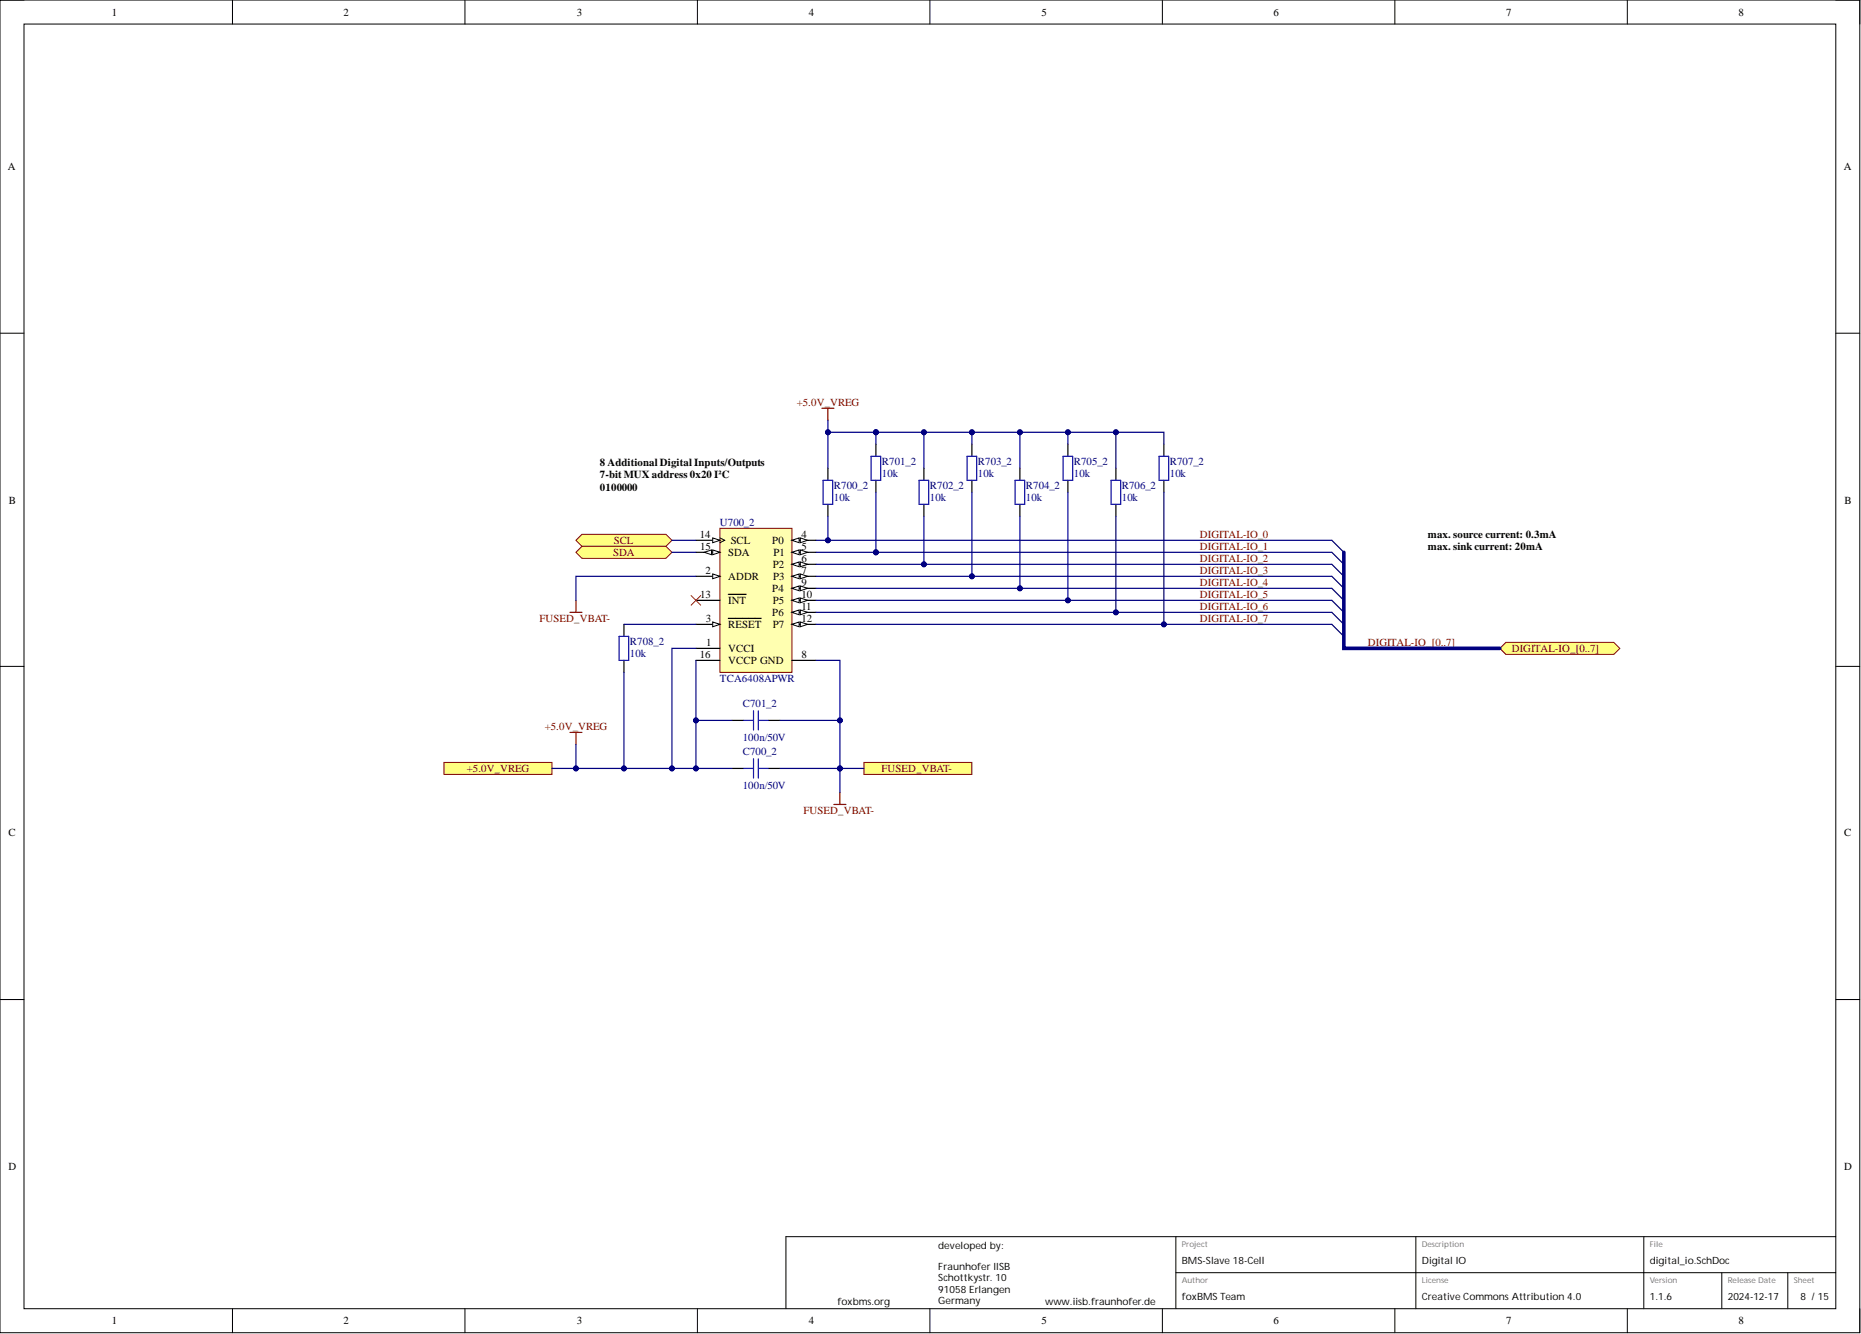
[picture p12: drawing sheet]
<svg xmlns="http://www.w3.org/2000/svg" width="393mm" height="282mm" viewBox="0 0 393 282" stroke-linecap="round" stroke-linejoin="round" font-family="sans-serif">
<defs><g id="words">
<g font-size="2.3">
<text x="23.7" y="3.3">1</text>
<text x="72.6" y="3.3">2</text>
<text x="121.9" y="3.3">3</text>
<text x="170.9" y="3.3">4</text>
<text x="220.1" y="3.3">5</text>
<text x="269.2" y="3.3">6</text>
<text x="318.4" y="3.3">7</text>
<text x="367.5" y="3.3">8</text>
<text x="1.7" y="35.9">A</text>
<text x="389.7" y="35.9">A</text>
<text x="126.8" y="98.4">8 Additional Digital Inputs/Outputs</text>
<text x="126.8" y="101.1">7-bit MUX address 0x20 I²C</text>
<text x="1.9" y="106.4">B</text>
<text x="126.8" y="103.7">0100000</text>
<text x="389.9" y="106.4">B</text>
<text x="147.9" y="113.7">14</text>
<text x="169.4" y="113.7">4</text>
<text x="301.8" y="113.6">max. source current: 0.3mA</text>
<text x="148" y="116.2">15</text>
<text x="153.9" y="117.5">SDA</text>
<text x="154.4" y="114.9">SCL</text>
<text x="163.2" y="114.9">P0</text>
<text x="163.5" y="117.5">P1</text>
<text x="169.4" y="116.2">5</text>
<text x="169.4" y="118.7">6</text>
<text x="301.8" y="116.2">max. sink current: 20mA</text>
<text x="149.1" y="121.3">2</text>
<text x="153.9" y="122.5">ADDR</text>
<text x="163.2" y="125.1">P4</text>
<text x="163.3" y="120">P2</text>
<text x="163.4" y="122.5">P3</text>
<text x="169.4" y="121.3">7</text>
<text x="169.4" y="123.8">9</text>
<text x="148" y="126.3">13</text>
<text x="149.2" y="131.4">3</text>
<text x="153.9" y="127.6">INT</text>
<text x="163.2" y="130.1">P6</text>
<text x="163.3" y="127.6">P5</text>
<text x="169.4" y="126.3">10</text>
<text x="169.4" y="128.9">11</text>
<text x="169.4" y="131.4">12</text>
<text x="149.3" y="136.5">1</text>
<text x="153.9" y="137.8">VCCI</text>
<text x="153.9" y="132.7">RESET</text>
<text x="163.3" y="132.7">P7</text>
<text x="147.9" y="139">16</text>
<text x="153.9" y="140.3">VCCP GND</text>
<text x="169.4" y="139">8</text>
<text x="1.8" y="176.7">C</text>
<text x="389.8" y="176.7">C</text>
<text x="1.8" y="247.2">D</text>
<text x="389.8" y="247.2">D</text>
<text x="23.7" y="279.8">1</text>
<text x="72.6" y="279.8">2</text>
<text x="121.9" y="279.8">3</text>
<text x="170.9" y="279.8">4</text>
<text x="220.1" y="279.8">5</text>
<text x="269.2" y="279.8">6</text>
<text x="318.4" y="279.8">7</text>
<text x="367.5" y="279.8">8</text>
</g>
<g font-size="2.3" fill="#800000">
<text x="168.4" y="85.8">+5.0V_VREG</text>
<text x="253.6" y="113.7">DIGITAL-IO_0</text>
<text x="129.6" y="117.5">SDA</text>
<text x="129.8" y="114.9">SCL</text>
<text x="253.6" y="116.2">DIGITAL-IO_1</text>
<text x="253.6" y="118.7">DIGITAL-IO_2</text>
<text x="253.6" y="121.3">DIGITAL-IO_3</text>
<text x="253.6" y="123.8">DIGITAL-IO_4</text>
<text x="114" y="131.4">FUSED_VBAT-</text>
<text x="253.6" y="126.3">DIGITAL-IO_5</text>
<text x="253.6" y="128.9">DIGITAL-IO_6</text>
<text x="253.6" y="131.4">DIGITAL-IO_7</text>
<text x="289.1" y="136.5">DIGITAL-IO_[0..7]</text>
<text x="319.5" y="137.8">DIGITAL-IO_[0..7]</text>
<text x="115.1" y="154.2">+5.0V_VREG</text>
<text x="98.7" y="163.1">+5.0V_VREG</text>
<text x="186.3" y="163.1">FUSED_VBAT-</text>
<text x="169.8" y="172">FUSED_VBAT-</text>
</g>
<g font-size="2.3" fill="#000080">
<text x="186.4" y="98.2">R701_2</text>
<text x="186.4" y="100.7">10k</text>
<text x="206.7" y="98.2">R703_2</text>
<text x="206.7" y="100.7">10k</text>
<text x="227" y="98.2">R705_2</text>
<text x="227" y="100.7">10k</text>
<text x="247.3" y="98.2">R707_2</text>
<text x="247.3" y="100.7">10k</text>
<text x="176.3" y="103.3">R700_2</text>
<text x="176.3" y="105.8">10k</text>
<text x="196.5" y="103.3">R702_2</text>
<text x="196.5" y="105.8">10k</text>
<text x="216.8" y="103.3">R704_2</text>
<text x="216.8" y="105.8">10k</text>
<text x="237.1" y="103.3">R706_2</text>
<text x="237.1" y="105.8">10k</text>
<text x="152.2" y="111.1">U700_2</text>
<text x="133.1" y="136.2">R708_2</text>
<text x="133.1" y="138.8">10k</text>
<text x="152.2" y="144.1">TCA6408APWR</text>
<text x="157" y="149.4">C701_2</text>
<text x="157" y="159.6">C700_2</text>
<text x="157" y="156.5">100n/50V</text>
<text x="157" y="166.7">100n/50V</text>
</g>
<g font-size="2.1">
<text x="198.3" y="263.8">developed by:</text>
<text x="198.3" y="268.4">Fraunhofer IISB</text>
<text x="249.8" y="267.1">BMS-Slave 18-Cell</text>
<text x="300.5" y="267.1">Digital IO</text>
<text x="348.7" y="267.1">digital_io.SchDoc</text>
<text x="177" y="275.8">foxbms.org</text>
<text x="198.3" y="270.7">Schottkystr. 10</text>
<text x="198.3" y="273.2">91058 Erlangen</text>
<text x="198.3" y="275.5">Germany</text>
<text x="220.9" y="275.8">www.iisb.fraunhofer.de</text>
<text x="249.8" y="274.8">foxBMS Team</text>
<text x="300.5" y="274.8">Creative Commons Attribution 4.0</text>
<text x="348.7" y="274.8">1.1.6</text>
<text x="365.2" y="274.8">2024-12-17</text>
<text x="380.6" y="274.8">8 /15</text>
</g>
<g font-size="1.7" fill="#707070">
<text x="249.8" y="263.4">Project</text>
<text x="300.5" y="263.4">Description</text>
<text x="348.7" y="263.4">File</text>
<text x="249.8" y="271">Author</text>
<text x="300.5" y="271">License</text>
<text x="348.7" y="271">Version</text>
<text x="365.2" y="271">Release Date</text>
<text x="379.1" y="271">Sheet</text>
</g>
</g></defs>
<g fill="none" stroke="#000" stroke-width=".21">
<path d="M0 0h393.1v281.6h-393.1zM0 0h5.1M5.1 5.1h382.9v271.4h-382.9zM49.1 0v5.1M98.3 0v5.1M147.4 0v5.1M196.5 0v5.1M245.7 0v5.1M294.8 0v5.1M344 0v5.1M388 0h5.1v5.1M0 70.4h5.1"/>
<path d="M388 70.4h5.1M0 140.8h5.1M388 140.8h5.1M0 211.2h5.1M388 211.2h5.1M49.1 276.5v5.1M98.3 276.5v5.1M147.4 276.5v5.1M196.5 276.5v5.1M245.7 276.5v5.1M248.5 261.3v15.2M248.5 268.9h139.5"/>
<path d="M294.8 276.5v5.1M299.3 261.3v15.2M344 276.5v5.1M347.4 261.3v15.2M363.9 268.9v7.6M377.9 268.9v7.6M388 261.3h-221.9v15.2M393.1 276.5v5.1"/>
</g>
<g fill="none" stroke="#000" stroke-width=".25">
<path d="M175 98.9v2.6M185.1 93.9v2.5M195.3 98.9v2.6M205.4 93.9v2.5M215.6 98.9v2.6M225.7 93.9v2.5M235.9 98.9v2.6M246 93.9v2.5M175 106.6v2.5M185.1 101.5v2.5M195.3 106.6v2.5M205.4 101.5v2.5"/>
<path d="M215.6 106.6v2.5M225.7 101.5v2.5M235.9 106.6v2.5M246 101.5v2.5M154.7 162.4h2.5M162.3 162.4h2.5"/>
</g>
<path d="M184.1 96.4h2v5.1h-2zM204.4 96.4h2v5.1h-2zM224.7 96.4h2v5.1h-2zM245 96.4h2v5.1h-2zM174 101.5h2v5.1h-2zM194.3 101.5h2v5.1h-2zM214.6 101.5h2v5.1h-2zM234.8 101.5h2.1v5.1h-2.1zM157.2 162.4h2.1M159.3 160.3v4.1M160.3 160.3v4.1M160.3 162.4h2" fill="none" stroke="#00f" stroke-width=".25"/>
<path d="M173.7 86.3h2.6M175 86.3v2.5" fill="none" stroke="#800000" stroke-width=".25"/>
<path d="M123 112.9h17.8l1.2 1.3-1.2 1.2h-17.8l-1.3-1.2z" fill-rule="evenodd" fill="#ffff80"/>
<path d="M123 112.9h17.8l1.2 1.3-1.2 1.2h-17.8l-1.3-1.2z" fill="none" stroke="#800000" stroke-width=".21"/>
<path d="M123 115.4h17.8l1.2 1.3-1.2 1.3h-17.8l-1.3-1.3z" fill-rule="evenodd" fill="#ffff80"/>
<path d="M123 115.4h17.8l1.2 1.3-1.2 1.3h-17.8l-1.3-1.3z" fill="none" stroke="#800000" stroke-width=".21"/>
<path d="M318.3 135.7h22.8l1.3 1.3-1.3 1.3h-22.8l-1.3-1.3z" fill-rule="evenodd" fill="#ffff80"/>
<path d="M318.3 135.7h22.8l1.3 1.3-1.3 1.3h-22.8l-1.3-1.3z" fill="none" stroke="#800000" stroke-width=".21"/>
<path d="M182.6 161.1h22.8v2.5h-22.8z" fill-rule="evenodd" fill="#ffff80"/>
<path d="M182.6 161.1h22.8v2.5h-22.8z" fill="none" stroke="#800000" stroke-width=".21"/>
<path d="M120.5 154.8h2.5M121.7 154.8v2.5M176.3 170h2.5M177.5 167.4v2.6" fill="none" stroke="#800000" stroke-width=".25"/>
<path d="M93.8 161.1h22.9v2.5h-22.9z" fill-rule="evenodd" fill="#ffff80"/>
<path d="M93.8 161.1h22.9v2.5h-22.9z" fill="none" stroke="#800000" stroke-width=".21"/>
<path d="M120.5 129.4h2.5M121.7 126.9v2.5" fill="none" stroke="#800000" stroke-width=".25"/>
<path d="M281.5 114.2l2.5 2.5M281.5 116.7l2.5 2.5M281.5 119.2l2.5 2.6M281.5 121.8l2.5 2.5M281.5 124.3l2.5 2.6M281.5 126.9l2.5 2.5M281.5 129.4l2.5 2.5M281.5 131.9l2.5 2.6" fill="none" stroke="#000080" stroke-width=".25"/>
<path d="M152.2 111.6h15.2v30.5h-15.2z" fill-rule="evenodd" fill="#ffffb0"/>
<path d="M152.2 111.6h15.2v30.5h-15.2z" fill="none" stroke="#800000" stroke-width=".21"/>
<path d="M147.1 137h5.1M147.1 121.8h5.1" fill="none" stroke="#000" stroke-width=".25"/>
<path d="M150.6 121.3l1.6 .5-1.6 .5z" fill="#f8fcff"/>
<path d="M150.6 121.3l1.6 .5-1.6 .5z" fill="none" stroke="#000" stroke-width=".21"/>
<path d="M147.1 131.9h5.1" fill="none" stroke="#000" stroke-width=".25"/>
<path d="M150.6 131.4l1.6 .5-1.6 .5z" fill="#f8fcff"/>
<path d="M150.6 131.4l1.6 .5-1.6 .5z" fill="none" stroke="#000" stroke-width=".21"/>
<path d="M167.4 114.2h5.1M153.9 130.7h7" fill="none" stroke="#000" stroke-width=".25"/>
<path d="M167.4 114.2l1.5-.5v1z" fill="#f8fcff"/>
<path d="M167.4 114.2l1.5-.5v1z" fill="none" stroke="#000" stroke-width=".21"/>
<path d="M169.2 113.7l1.5 .5-1.5 .5z" fill="#f8fcff"/>
<path d="M169.2 113.7l1.5 .5-1.5 .5z" fill="none" stroke="#000" stroke-width=".21"/>
<path d="M167.4 116.7h5.1" fill="none" stroke="#000" stroke-width=".25"/>
<path d="M167.4 116.7l1.5-.5v1z" fill="#f8fcff"/>
<path d="M167.4 116.7l1.5-.5v1z" fill="none" stroke="#000" stroke-width=".21"/>
<path d="M169.2 116.2l1.5 .5-1.5 .5z" fill="#f8fcff"/>
<path d="M169.2 116.2l1.5 .5-1.5 .5z" fill="none" stroke="#000" stroke-width=".21"/>
<path d="M167.4 119.2h5.1" fill="none" stroke="#000" stroke-width=".25"/>
<path d="M167.4 119.2l1.5-.5v1z" fill="#f8fcff"/>
<path d="M167.4 119.2l1.5-.5v1z" fill="none" stroke="#000" stroke-width=".21"/>
<path d="M169.2 118.7l1.5 .5-1.5 .5z" fill="#f8fcff"/>
<path d="M169.2 118.7l1.5 .5-1.5 .5z" fill="none" stroke="#000" stroke-width=".21"/>
<path d="M167.4 121.8h5.1" fill="none" stroke="#000" stroke-width=".25"/>
<path d="M167.4 121.8l1.5-.5v1z" fill="#f8fcff"/>
<path d="M167.4 121.8l1.5-.5v1z" fill="none" stroke="#000" stroke-width=".21"/>
<path d="M169.2 121.3l1.5 .5-1.5 .5z" fill="#f8fcff"/>
<path d="M169.2 121.3l1.5 .5-1.5 .5z" fill="none" stroke="#000" stroke-width=".21"/>
<path d="M167.4 139.5h5.1M167.4 124.3h5.1" fill="none" stroke="#000" stroke-width=".25"/>
<path d="M167.4 124.3l1.5-.5v1z" fill="#f8fcff"/>
<path d="M167.4 124.3l1.5-.5v1z" fill="none" stroke="#000" stroke-width=".21"/>
<path d="M169.2 123.8l1.5 .5-1.5 .5z" fill="#f8fcff"/>
<path d="M169.2 123.8l1.5 .5-1.5 .5z" fill="none" stroke="#000" stroke-width=".21"/>
<path d="M167.4 126.9h5.1" fill="none" stroke="#000" stroke-width=".25"/>
<path d="M167.4 126.9l1.5-.6v1.1z" fill="#f8fcff"/>
<path d="M167.4 126.9l1.5-.6v1.1z" fill="none" stroke="#000" stroke-width=".21"/>
<path d="M169.2 126.3l1.5 .6-1.5 .5z" fill="#f8fcff"/>
<path d="M169.2 126.3l1.5 .6-1.5 .5z" fill="none" stroke="#000" stroke-width=".21"/>
<path d="M167.4 129.4h5.1" fill="none" stroke="#000" stroke-width=".25"/>
<path d="M167.4 129.4l1.5-.5v1z" fill="#f8fcff"/>
<path d="M167.4 129.4l1.5-.5v1z" fill="none" stroke="#000" stroke-width=".21"/>
<path d="M169.2 128.9l1.5 .5-1.5 .5z" fill="#f8fcff"/>
<path d="M169.2 128.9l1.5 .5-1.5 .5z" fill="none" stroke="#000" stroke-width=".21"/>
<path d="M167.4 131.9h5.1" fill="none" stroke="#000" stroke-width=".25"/>
<path d="M167.4 131.9l1.5-.5v1z" fill="#f8fcff"/>
<path d="M167.4 131.9l1.5-.5v1z" fill="none" stroke="#000" stroke-width=".21"/>
<path d="M169.2 131.4l1.5 .5-1.5 .5z" fill="#f8fcff"/>
<path d="M169.2 131.4l1.5 .5-1.5 .5z" fill="none" stroke="#000" stroke-width=".21"/>
<path d="M147.1 114.2h5.1M147.1 126.9h5.1M153.9 125.6h3.8" fill="none" stroke="#000" stroke-width=".25"/>
<path d="M150.6 113.7l1.6 .5-1.6 .5z" fill="#f8fcff"/>
<path d="M150.6 113.7l1.6 .5-1.6 .5zM152.2 113.7l1 .5-1 .5" fill="none" stroke="#000" stroke-width=".21"/>
<path d="M147.1 116.7h5.1" fill="none" stroke="#000" stroke-width=".25"/>
<path d="M150.6 116.2l1.6 .5-1.6 .5z" fill="#f8fcff"/>
<path d="M150.6 116.2l1.6 .5-1.6 .5z" fill="none" stroke="#000" stroke-width=".21"/>
<path d="M148.9 116.7l1.5-.5v1z" fill="#f8fcff"/>
<path d="M148.9 116.7l1.5-.5v1z" fill="none" stroke="#000" stroke-width=".21"/>
<path d="M131.9 131.9v2.6M131.9 139.5v2.6M147.1 139.5h5.1M154.7 152.2h2.5M162.3 152.2h2.5" fill="none" stroke="#000" stroke-width=".25"/>
<path d="M146.1 125.8l2 2.1M148.1 125.8l-2 2.1" fill="none" stroke="#f00" stroke-width=".21"/>
<path d="M130.9 134.5h2v5h-2zM157.2 152.2h2.1M159.3 150.2v4M160.3 150.2v4M160.3 152.2h2" fill="none" stroke="#00f" stroke-width=".25"/>
<path d="M142 114.2h5.1M142 116.7h5.1M172.5 116.7h12.6" fill="none" stroke="#000080" stroke-width=".25"/>
<circle cx="185.1" cy="116.7" r=".51" fill="#000080"/>
<circle cx="185.1" cy="116.7" r=".51" fill="none" stroke="#000080" stroke-width=".21"/>
<path d="M185.1 104v12.7" fill="none" stroke="#000080" stroke-width=".25"/>
<circle cx="185.1" cy="116.7" r=".51" fill="#000080"/>
<circle cx="185.1" cy="116.7" r=".51" fill="none" stroke="#000080" stroke-width=".21"/>
<path d="M246 104v27.9" fill="none" stroke="#000080" stroke-width=".25"/>
<circle cx="246" cy="131.9" r=".51" fill="#000080"/>
<circle cx="246" cy="131.9" r=".51" fill="none" stroke="#000080" stroke-width=".21"/>
<path d="M235.9 109.1v20.3" fill="none" stroke="#000080" stroke-width=".25"/>
<circle cx="235.9" cy="129.4" r=".51" fill="#000080"/>
<circle cx="235.9" cy="129.4" r=".51" fill="none" stroke="#000080" stroke-width=".21"/>
<path d="M225.7 104v22.9" fill="none" stroke="#000080" stroke-width=".25"/>
<circle cx="225.7" cy="126.9" r=".51" fill="#000080"/>
<circle cx="225.7" cy="126.9" r=".51" fill="none" stroke="#000080" stroke-width=".21"/>
<path d="M215.6 109.1v15.2" fill="none" stroke="#000080" stroke-width=".25"/>
<circle cx="215.6" cy="124.3" r=".51" fill="#000080"/>
<circle cx="215.6" cy="124.3" r=".51" fill="none" stroke="#000080" stroke-width=".21"/>
<path d="M205.4 104v17.8" fill="none" stroke="#000080" stroke-width=".25"/>
<circle cx="205.4" cy="121.8" r=".51" fill="#000080"/>
<circle cx="205.4" cy="121.8" r=".51" fill="none" stroke="#000080" stroke-width=".21"/>
<path d="M195.3 109.1v10.1" fill="none" stroke="#000080" stroke-width=".25"/>
<circle cx="195.3" cy="119.2" r=".51" fill="#000080"/>
<circle cx="195.3" cy="119.2" r=".51" fill="none" stroke="#000080" stroke-width=".21"/>
<path d="M175 109.1v5.1" fill="none" stroke="#000080" stroke-width=".25"/>
<circle cx="175" cy="114.2" r=".51" fill="#000080"/>
<circle cx="175" cy="114.2" r=".51" fill="none" stroke="#000080" stroke-width=".21"/>
<path d="M185.1 91.3h60.9v2.6" fill="none" stroke="#000080" stroke-width=".25"/>
<circle cx="185.1" cy="91.3" r=".51" fill="#000080"/>
<circle cx="185.1" cy="91.3" r=".51" fill="none" stroke="#000080" stroke-width=".21"/>
<circle cx="195.3" cy="91.3" r=".51" fill="#000080"/>
<circle cx="195.3" cy="91.3" r=".51" fill="none" stroke="#000080" stroke-width=".21"/>
<circle cx="205.4" cy="91.3" r=".51" fill="#000080"/>
<circle cx="205.4" cy="91.3" r=".51" fill="none" stroke="#000080" stroke-width=".21"/>
<circle cx="215.6" cy="91.3" r=".51" fill="#000080"/>
<circle cx="215.6" cy="91.3" r=".51" fill="none" stroke="#000080" stroke-width=".21"/>
<circle cx="225.7" cy="91.3" r=".51" fill="#000080"/>
<circle cx="225.7" cy="91.3" r=".51" fill="none" stroke="#000080" stroke-width=".21"/>
<circle cx="235.9" cy="91.3" r=".51" fill="#000080"/>
<circle cx="235.9" cy="91.3" r=".51" fill="none" stroke="#000080" stroke-width=".21"/>
<path d="M175 88.8v2.5h10.1" fill="none" stroke="#000080" stroke-width=".25"/>
<circle cx="185.1" cy="91.3" r=".51" fill="#000080"/>
<circle cx="185.1" cy="91.3" r=".51" fill="none" stroke="#000080" stroke-width=".21"/>
<circle cx="175" cy="91.3" r=".51" fill="#000080"/>
<circle cx="175" cy="91.3" r=".51" fill="none" stroke="#000080" stroke-width=".21"/>
<path d="M172.5 114.2h109" fill="none" stroke="#000080" stroke-width=".25"/>
<circle cx="175" cy="114.2" r=".51" fill="#000080"/>
<circle cx="175" cy="114.2" r=".51" fill="none" stroke="#000080" stroke-width=".21"/>
<path d="M185.1 116.7h96.4" fill="none" stroke="#000080" stroke-width=".25"/>
<circle cx="185.1" cy="116.7" r=".51" fill="#000080"/>
<circle cx="185.1" cy="116.7" r=".51" fill="none" stroke="#000080" stroke-width=".21"/>
<path d="M172.5 119.2h109" fill="none" stroke="#000080" stroke-width=".25"/>
<circle cx="195.3" cy="119.2" r=".51" fill="#000080"/>
<circle cx="195.3" cy="119.2" r=".51" fill="none" stroke="#000080" stroke-width=".21"/>
<path d="M172.5 121.8h109" fill="none" stroke="#000080" stroke-width=".25"/>
<circle cx="205.4" cy="121.8" r=".51" fill="#000080"/>
<circle cx="205.4" cy="121.8" r=".51" fill="none" stroke="#000080" stroke-width=".21"/>
<path d="M172.5 124.3h109" fill="none" stroke="#000080" stroke-width=".25"/>
<circle cx="215.6" cy="124.3" r=".51" fill="#000080"/>
<circle cx="215.6" cy="124.3" r=".51" fill="none" stroke="#000080" stroke-width=".21"/>
<path d="M172.5 126.9h109" fill="none" stroke="#000080" stroke-width=".25"/>
<circle cx="225.7" cy="126.9" r=".51" fill="#000080"/>
<circle cx="225.7" cy="126.9" r=".51" fill="none" stroke="#000080" stroke-width=".21"/>
<path d="M172.5 129.4h109" fill="none" stroke="#000080" stroke-width=".25"/>
<circle cx="235.9" cy="129.4" r=".51" fill="#000080"/>
<circle cx="235.9" cy="129.4" r=".51" fill="none" stroke="#000080" stroke-width=".21"/>
<path d="M172.5 131.9h109" fill="none" stroke="#000080" stroke-width=".25"/>
<circle cx="246" cy="131.9" r=".51" fill="#000080"/>
<circle cx="246" cy="131.9" r=".51" fill="none" stroke="#000080" stroke-width=".21"/>
<path d="M172.5 139.5h5v22.9h-12.7" fill="none" stroke="#000080" stroke-width=".25"/>
<circle cx="177.5" cy="152.2" r=".51" fill="#000080"/>
<circle cx="177.5" cy="152.2" r=".51" fill="none" stroke="#000080" stroke-width=".21"/>
<circle cx="177.5" cy="162.4" r=".51" fill="#000080"/>
<circle cx="177.5" cy="162.4" r=".51" fill="none" stroke="#000080" stroke-width=".21"/>
<path d="M177.5 162.4v5" fill="none" stroke="#000080" stroke-width=".25"/>
<circle cx="177.5" cy="162.4" r=".51" fill="#000080"/>
<circle cx="177.5" cy="162.4" r=".51" fill="none" stroke="#000080" stroke-width=".21"/>
<path d="M177.5 162.4h5.1" fill="none" stroke="#000080" stroke-width=".25"/>
<circle cx="177.5" cy="162.4" r=".51" fill="#000080"/>
<circle cx="177.5" cy="162.4" r=".51" fill="none" stroke="#000080" stroke-width=".21"/>
<path d="M116.7 162.4h5" fill="none" stroke="#000080" stroke-width=".25"/>
<circle cx="121.7" cy="162.4" r=".51" fill="#000080"/>
<circle cx="121.7" cy="162.4" r=".51" fill="none" stroke="#000080" stroke-width=".21"/>
<path d="M175 91.3v7.6" fill="none" stroke="#000080" stroke-width=".25"/>
<circle cx="175" cy="91.3" r=".51" fill="#000080"/>
<circle cx="175" cy="91.3" r=".51" fill="none" stroke="#000080" stroke-width=".21"/>
<path d="M185.1 91.3v2.6" fill="none" stroke="#000080" stroke-width=".25"/>
<circle cx="185.1" cy="91.3" r=".51" fill="#000080"/>
<circle cx="185.1" cy="91.3" r=".51" fill="none" stroke="#000080" stroke-width=".21"/>
<path d="M195.3 91.3v7.6" fill="none" stroke="#000080" stroke-width=".25"/>
<circle cx="195.3" cy="91.3" r=".51" fill="#000080"/>
<circle cx="195.3" cy="91.3" r=".51" fill="none" stroke="#000080" stroke-width=".21"/>
<path d="M205.4 91.3v2.6" fill="none" stroke="#000080" stroke-width=".25"/>
<circle cx="205.4" cy="91.3" r=".51" fill="#000080"/>
<circle cx="205.4" cy="91.3" r=".51" fill="none" stroke="#000080" stroke-width=".21"/>
<path d="M215.6 91.3v7.6" fill="none" stroke="#000080" stroke-width=".25"/>
<circle cx="215.6" cy="91.3" r=".51" fill="#000080"/>
<circle cx="215.6" cy="91.3" r=".51" fill="none" stroke="#000080" stroke-width=".21"/>
<path d="M225.7 91.3v2.6" fill="none" stroke="#000080" stroke-width=".25"/>
<circle cx="225.7" cy="91.3" r=".51" fill="#000080"/>
<circle cx="225.7" cy="91.3" r=".51" fill="none" stroke="#000080" stroke-width=".21"/>
<path d="M235.9 91.3v7.6" fill="none" stroke="#000080" stroke-width=".25"/>
<circle cx="235.9" cy="91.3" r=".51" fill="#000080"/>
<circle cx="235.9" cy="91.3" r=".51" fill="none" stroke="#000080" stroke-width=".21"/>
<path d="M131.9 131.9h15.2M147.1 121.8h-25.4v5.1M147.1 137h-5.1v25.4" fill="none" stroke="#000080" stroke-width=".25"/>
<circle cx="142" cy="162.4" r=".51" fill="#000080"/>
<circle cx="142" cy="162.4" r=".51" fill="none" stroke="#000080" stroke-width=".21"/>
<path d="M121.7 157.3v5.1h33" fill="none" stroke="#000080" stroke-width=".25"/>
<circle cx="121.7" cy="162.4" r=".51" fill="#000080"/>
<circle cx="121.7" cy="162.4" r=".51" fill="none" stroke="#000080" stroke-width=".21"/>
<circle cx="131.9" cy="162.4" r=".51" fill="#000080"/>
<circle cx="131.9" cy="162.4" r=".51" fill="none" stroke="#000080" stroke-width=".21"/>
<circle cx="142" cy="162.4" r=".51" fill="#000080"/>
<circle cx="142" cy="162.4" r=".51" fill="none" stroke="#000080" stroke-width=".21"/>
<circle cx="147.1" cy="162.4" r=".51" fill="#000080"/>
<circle cx="147.1" cy="162.4" r=".51" fill="none" stroke="#000080" stroke-width=".21"/>
<path d="M131.9 142.1v20.3" fill="none" stroke="#000080" stroke-width=".25"/>
<circle cx="131.9" cy="162.4" r=".51" fill="#000080"/>
<circle cx="131.9" cy="162.4" r=".51" fill="none" stroke="#000080" stroke-width=".21"/>
<path d="M284 116.7v20.3h33" fill="none" stroke="#000080" stroke-width=".76"/>
<path d="M147.1 139.5v12.7h7.6" fill="none" stroke="#000080" stroke-width=".25"/>
<circle cx="147.1" cy="152.2" r=".51" fill="#000080"/>
<circle cx="147.1" cy="152.2" r=".51" fill="none" stroke="#000080" stroke-width=".21"/>
<path d="M164.8 152.2h12.7" fill="none" stroke="#000080" stroke-width=".25"/>
<circle cx="177.5" cy="152.2" r=".51" fill="#000080"/>
<circle cx="177.5" cy="152.2" r=".51" fill="none" stroke="#000080" stroke-width=".21"/>
<path d="M147.1 152.2v10.2" fill="none" stroke="#000080" stroke-width=".25"/>
<circle cx="147.1" cy="152.2" r=".51" fill="#000080"/>
<circle cx="147.1" cy="152.2" r=".51" fill="none" stroke="#000080" stroke-width=".21"/>
<circle cx="147.1" cy="162.4" r=".51" fill="#000080"/>
<circle cx="147.1" cy="162.4" r=".51" fill="none" stroke="#000080" stroke-width=".21"/>
<use href="#words"/>
</svg>
